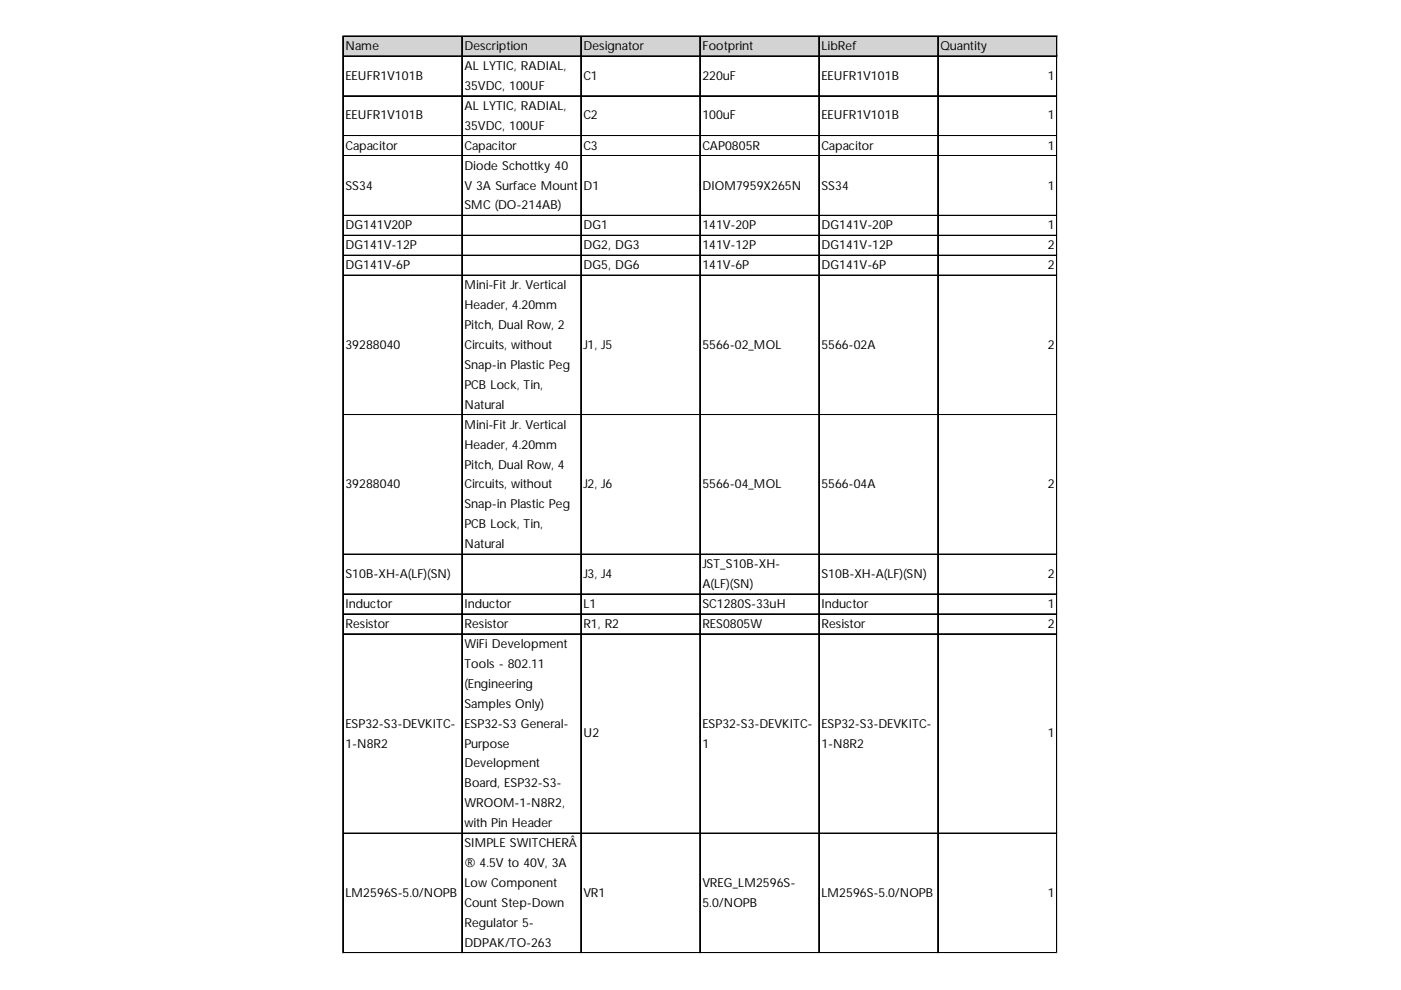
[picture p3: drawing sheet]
<svg xmlns="http://www.w3.org/2000/svg" width="297mm" height="210mm" viewBox="0 0 297 210" stroke-linecap="round" stroke-linejoin="round" font-family="sans-serif">
<defs><g id="words">
<g font-size="2.6">
<text x="73.2" y="10.6">Name</text>
<text x="98.5" y="10.6">Description</text>
<text x="123.7" y="10.6">Designator</text>
<text x="148.9" y="10.6">Footprint</text>
<text x="174.2" y="10.6">LibRef</text>
<text x="199.4" y="10.6">Quantity</text>
<text x="73.2" y="16.9">EEUFR1V101B</text>
<text x="98.5" y="14.8">AL LYTIC, RADIAL,</text>
<text x="123.7" y="16.9">C1</text>
<text x="148.9" y="16.9">220uF</text>
<text x="174.2" y="16.9">EEUFR1V101B</text>
<text x="222.1" y="16.9">1</text>
<text x="98.5" y="19.1">35VDC, 100UF</text>
<text x="98.5" y="23.3">AL LYTIC, RADIAL,</text>
<text x="73.2" y="25.3">EEUFR1V101B</text>
<text x="98.5" y="27.5">35VDC, 100UF</text>
<text x="123.7" y="25.3">C2</text>
<text x="148.9" y="25.3">100uF</text>
<text x="174.2" y="25.3">EEUFR1V101B</text>
<text x="222.1" y="25.3">1</text>
<text x="73.2" y="31.7">Capacitor</text>
<text x="98.5" y="31.7">Capacitor</text>
<text x="98.5" y="36">Diode Schottky 40</text>
<text x="123.7" y="31.7">C3</text>
<text x="148.9" y="31.7">CAP0805R</text>
<text x="174.2" y="31.7">Capacitor</text>
<text x="222.1" y="31.7">1</text>
<text x="73.2" y="40.2">SS34</text>
<text x="98.5" y="40.2">V 3A Surface Mount</text>
<text x="123.7" y="40.2">D1</text>
<text x="148.9" y="40.2">DIOM7959X265N</text>
<text x="174.2" y="40.2">SS34</text>
<text x="222.1" y="40.2">1</text>
<text x="98.5" y="44.4">SMC (DO-214AB)</text>
<text x="73.2" y="48.6">DG141V20P</text>
<text x="73.2" y="52.9">DG141V-12P</text>
<text x="123.7" y="48.6">DG1</text>
<text x="123.7" y="52.9">DG2, DG3</text>
<text x="148.9" y="48.6">141V-20P</text>
<text x="148.9" y="52.9">141V-12P</text>
<text x="174.2" y="48.6">DG141V-20P</text>
<text x="174.2" y="52.9">DG141V-12P</text>
<text x="222.1" y="48.6">1</text>
<text x="222.1" y="52.9">2</text>
<text x="73.2" y="57.1">DG141V-6P</text>
<text x="123.7" y="57.1">DG5, DG6</text>
<text x="148.9" y="57.1">141V-6P</text>
<text x="174.2" y="57.1">DG141V-6P</text>
<text x="222.1" y="57.1">2</text>
<text x="98.5" y="61.3">Mini-Fit Jr. Vertical</text>
<text x="98.5" y="65.5">Header, 4.20mm</text>
<text x="98.5" y="69.8">Pitch, Dual Row, 2</text>
<text x="73.2" y="74">39288040</text>
<text x="98.5" y="74">Circuits, without</text>
<text x="123.7" y="74">J1, J5</text>
<text x="148.9" y="74">5566-02_MOL</text>
<text x="174.2" y="74">5566-02A</text>
<text x="222.1" y="74">2</text>
<text x="98.5" y="78.2">Snap-in Plastic Peg</text>
<text x="98.5" y="82.4">PCB Lock, Tin,</text>
<text x="98.5" y="86.7">Natural</text>
<text x="98.5" y="90.9">Mini-Fit Jr. Vertical</text>
<text x="98.5" y="95.1">Header, 4.20mm</text>
<text x="98.5" y="99.3">Pitch, Dual Row, 4</text>
<text x="73.2" y="103.6">39288040</text>
<text x="98.5" y="103.6">Circuits, without</text>
<text x="98.5" y="107.8">Snap-in Plastic Peg</text>
<text x="123.7" y="103.6">J2, J6</text>
<text x="148.9" y="103.6">5566-04_MOL</text>
<text x="174.2" y="103.6">5566-04A</text>
<text x="222.1" y="103.6">2</text>
<text x="98.5" y="112">PCB Lock, Tin,</text>
<text x="98.5" y="116.2">Natural</text>
<text x="73.2" y="122.5">S10B-XH-A(LF)(SN)</text>
<text x="123.7" y="122.5">J3, J4</text>
<text x="148.9" y="120.5">JST_S10B-XH-</text>
<text x="148.9" y="124.7">A(LF)(SN)</text>
<text x="174.2" y="122.5">S10B-XH-A(LF)(SN)</text>
<text x="222.1" y="122.5">2</text>
<text x="73.2" y="128.9">Inductor</text>
<text x="98.5" y="128.9">Inductor</text>
<text x="123.7" y="128.9">L1</text>
<text x="148.9" y="128.9">SC1280S-33uH</text>
<text x="174.2" y="128.9">Inductor</text>
<text x="222.1" y="128.9">1</text>
<text x="73.2" y="133.1">Resistor</text>
<text x="98.5" y="133.1">Resistor</text>
<text x="98.5" y="137.4">WiFi Development</text>
<text x="123.7" y="133.1">R1, R2</text>
<text x="148.9" y="133.1">RES0805W</text>
<text x="174.2" y="133.1">Resistor</text>
<text x="222.1" y="133.1">2</text>
<text x="98.5" y="141.6">Tools - 802.11</text>
<text x="98.5" y="145.8">(Engineering</text>
<text x="73.2" y="154.3">ESP32-S3-DEVKITC-</text>
<text x="98.5" y="150">Samples Only)</text>
<text x="98.5" y="154.3">ESP32-S3 General-</text>
<text x="148.9" y="154.3">ESP32-S3-DEVKITC-</text>
<text x="174.2" y="154.3">ESP32-S3-DEVKITC-</text>
<text x="73.2" y="158.5">1-N8R2</text>
<text x="98.5" y="158.5">Purpose</text>
<text x="123.7" y="156.3">U2</text>
<text x="148.9" y="158.5">1</text>
<text x="174.2" y="158.5">1-N8R2</text>
<text x="222.1" y="156.3">1</text>
<text x="98.5" y="162.7">Development</text>
<text x="98.5" y="166.9">Board, ESP32-S3-</text>
<text x="98.5" y="171.2">WROOM-1-N8R2,</text>
<text x="98.5" y="175.4">with Pin Header</text>
<text x="98.5" y="179.6">SIMPLE SWITCHERÂ</text>
<text x="98.5" y="183.8">® 4.5V to 40V, 3A</text>
<text x="73.2" y="190.1">LM2596S-5.0/NOPB</text>
<text x="98.5" y="188.1">Low Component</text>
<text x="123.7" y="190.1">VR1</text>
<text x="148.9" y="188.1">VREG_LM2596S-</text>
<text x="174.2" y="190.1">LM2596S-5.0/NOPB</text>
<text x="222.1" y="190.1">1</text>
<text x="98.5" y="192.3">Count Step-Down</text>
<text x="98.5" y="196.5">Regulator 5-</text>
<text x="148.9" y="192.3">5.0/NOPB</text>
<text x="98.5" y="200.7">DDPAK/TO-263</text>
</g>
</g></defs>
<path d="M72.8 7.7h151.4v4.3h-151.4z" fill="#d3d3d3"/>
<g fill="none" stroke="#000" stroke-width=".21">
<path d="M72.7 7.6v194.5M72.8 7.6h151.4M72.8 7.7h151.4M72.8 11.8h151.4M72.8 11.9h151.4M97.9 7.8v194.3M98 7.8v194.3M123.1 7.8v194.3M123.2 7.8v194.3M148.3 7.8v194.3M148.4 7.8v194.3M173.6 7.8v194.3"/>
<path d="M198.8 7.8v194.3M198.9 7.8v194.3M224 7.8v194.3M224.1 7.8v194.3M72.8 20.3h151.4M72.8 20.4h151.4M72.8 28.7h151.4M72.8 28.8h151.4M72.8 33h151.4M72.8 45.6h151.4M72.8 45.7h151.4M72.8 49.9h151.4"/>
<path d="M72.8 54.1h151.4M72.8 54.2h151.4M72.8 58.3h151.4M72.8 58.4h151.4M72.8 87.9h151.4M72.8 88h151.4M72.8 117.5h151.4M72.8 125.9h151.4M72.8 126h151.4M72.8 130.1h151.4M72.8 130.2h151.4M72.8 134.4h151.4"/>
<path d="M72.8 176.6h151.4M72.8 176.7h151.4M72.8 202h151.4"/>
</g>
<path d="M72.7 202.1v.1" fill="none" stroke="#e0e0e0" stroke-width=".21"/>
<path d="M72.7 202.1l.1 .1z" fill="#e0e0e0"/>
<path d="M97.9 202.1v.1" fill="none" stroke="#e0e0e0" stroke-width=".21"/>
<path d="M97.9 202.1l.1 .1z" fill="#e0e0e0"/>
<path d="M123.1 202.1v.1" fill="none" stroke="#e0e0e0" stroke-width=".21"/>
<path d="M123.1 202.1l.2 .1z" fill="#e0e0e0"/>
<path d="M148.3 202.1v.1" fill="none" stroke="#e0e0e0" stroke-width=".21"/>
<path d="M148.3 202.1l.2 .1z" fill="#e0e0e0"/>
<path d="M173.6 202.1v.1" fill="none" stroke="#e0e0e0" stroke-width=".21"/>
<path d="M173.6 202.1l.1 .1z" fill="#e0e0e0"/>
<path d="M198.8 202.1v.1" fill="none" stroke="#e0e0e0" stroke-width=".21"/>
<path d="M198.8 202.1l.1 .1z" fill="#e0e0e0"/>
<path d="M224 202.1v.1" fill="none" stroke="#e0e0e0" stroke-width=".21"/>
<path d="M224 202.1l.2 .1z" fill="#e0e0e0"/>
<path d="M224.2 20.3h.1" fill="none" stroke="#e0e0e0" stroke-width=".21"/>
<path d="M224.2 20.3v.1z" fill="#e0e0e0"/>
<path d="M224.2 28.7h.1" fill="none" stroke="#e0e0e0" stroke-width=".21"/>
<path d="M224.2 28.7v.2z" fill="#e0e0e0"/>
<path d="M224.2 33h.1" fill="none" stroke="#e0e0e0" stroke-width=".21"/>
<path d="M224.2 33v.1z" fill="#e0e0e0"/>
<path d="M224.2 45.6h.1" fill="none" stroke="#e0e0e0" stroke-width=".21"/>
<path d="M224.2 45.6v.2z" fill="#e0e0e0"/>
<path d="M224.2 49.9h.1" fill="none" stroke="#e0e0e0" stroke-width=".21"/>
<path d="M224.2 49.9v.1z" fill="#e0e0e0"/>
<path d="M224.2 54.1h.1" fill="none" stroke="#e0e0e0" stroke-width=".21"/>
<path d="M224.2 54.1v.1z" fill="#e0e0e0"/>
<path d="M224.2 58.3h.1" fill="none" stroke="#e0e0e0" stroke-width=".21"/>
<path d="M224.2 58.3v.2z" fill="#e0e0e0"/>
<path d="M224.2 87.9h.1" fill="none" stroke="#e0e0e0" stroke-width=".21"/>
<path d="M224.2 87.9v.1z" fill="#e0e0e0"/>
<path d="M224.2 117.5h.1" fill="none" stroke="#e0e0e0" stroke-width=".21"/>
<path d="M224.2 117.5v.1z" fill="#e0e0e0"/>
<path d="M224.2 125.9h.1" fill="none" stroke="#e0e0e0" stroke-width=".21"/>
<path d="M224.2 125.9v.2z" fill="#e0e0e0"/>
<path d="M224.2 130.1h.1" fill="none" stroke="#e0e0e0" stroke-width=".21"/>
<path d="M224.2 130.1v.2z" fill="#e0e0e0"/>
<path d="M224.2 134.4h.1" fill="none" stroke="#e0e0e0" stroke-width=".21"/>
<path d="M224.2 134.4v.1z" fill="#e0e0e0"/>
<path d="M224.2 176.6h.1" fill="none" stroke="#e0e0e0" stroke-width=".21"/>
<path d="M224.2 176.6v.2z" fill="#e0e0e0"/>
<path d="M224.2 202h.1" fill="none" stroke="#e0e0e0" stroke-width=".21"/>
<path d="M224.2 202v.1z" fill="#e0e0e0"/>
<use href="#words"/>
</svg>
